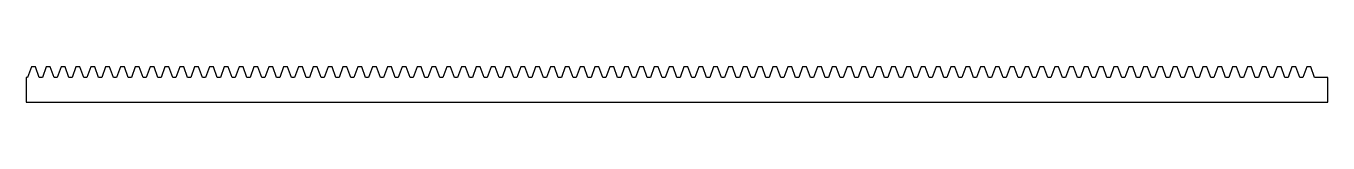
# Model space of a CAD drawing. Header units: millimetres. Extents: x 0 to 552, y 0 to 15.
import ezdxf

# ---------------------------------------------------------------- set-up
doc = ezdxf.new("R2010")
doc.units = ezdxf.units.MM

msp = doc.modelspace()

# ---------------------------------------------------------------- linework, layer by layer
msp.add_lwpolyline([(551.64, 0), (551.64, 10.5), (545.98, 10.5), (544.34, 15), (542.65, 15), (541.01, 10.5), (539.69, 10.5), (538.06, 15), (536.37, 15), (534.73, 10.5), (533.41, 10.5), (531.77, 15), (530.09, 15), (528.45, 10.5), (527.13, 10.5), (525.49, 15), (523.8, 15), (522.17, 10.5), (520.84, 10.5), (519.21, 15), (517.52, 15), (515.88, 10.5), (514.56, 10.5), (512.92, 15), (511.24, 15), (509.6, 10.5), (508.28, 10.5), (506.64, 15), (504.95, 15), (503.32, 10.5), (501.99, 10.5), (500.36, 15), (498.67, 15), (497.03, 10.5), (495.71, 10.5), (494.07, 15), (492.39, 15), (490.75, 10.5), (489.43, 10.5), (487.79, 15), (486.1, 15), (484.47, 10.5), (483.14, 10.5), (481.51, 15), (479.82, 15), (478.18, 10.5), (476.86, 10.5), (475.22, 15), (473.54, 15), (471.9, 10.5), (470.58, 10.5), (468.94, 15), (467.25, 15), (465.62, 10.5), (464.29, 10.5), (462.66, 15), (460.97, 15), (459.33, 10.5), (458.01, 10.5), (456.37, 15), (454.69, 15), (453.05, 10.5), (451.73, 10.5), (450.09, 15), (448.4, 15), (446.77, 10.5), (445.45, 10.5), (443.81, 15), (442.12, 15), (440.48, 10.5), (439.16, 10.5), (437.52, 15), (435.84, 15), (434.2, 10.5), (432.88, 10.5), (431.24, 15), (429.56, 15), (427.92, 10.5), (426.6, 10.5), (424.96, 15), (423.27, 15), (421.63, 10.5), (420.31, 10.5), (418.67, 15), (416.99, 15), (415.35, 10.5), (414.03, 10.5), (412.39, 15), (410.71, 15), (409.07, 10.5), (407.75, 10.5), (406.11, 15), (404.42, 15), (402.78, 10.5), (401.46, 10.5), (399.83, 15), (398.14, 15), (396.5, 10.5), (395.18, 10.5), (393.54, 15), (391.86, 15), (390.22, 10.5), (388.9, 10.5), (387.26, 15), (385.57, 15), (383.94, 10.5), (382.61, 10.5), (380.98, 15), (379.29, 15), (377.65, 10.5), (376.33, 10.5), (374.69, 15), (373.01, 15), (371.37, 10.5), (370.05, 10.5), (368.41, 15), (366.72, 15), (365.09, 10.5), (363.76, 10.5), (362.13, 15), (360.44, 15), (358.8, 10.5), (357.48, 10.5), (355.84, 15), (354.16, 15), (352.52, 10.5), (351.2, 10.5), (349.56, 15), (347.87, 15), (346.24, 10.5), (344.91, 10.5), (343.28, 15), (341.59, 15), (339.95, 10.5), (338.63, 10.5), (336.99, 15), (335.31, 15), (333.67, 10.5), (332.35, 10.5), (330.71, 15), (329.02, 15), (327.39, 10.5), (326.06, 10.5), (324.43, 15), (322.74, 15), (321.1, 10.5), (319.78, 10.5), (318.14, 15), (316.46, 15), (314.82, 10.5), (313.5, 10.5), (311.86, 15), (310.17, 15), (308.54, 10.5), (307.22, 10.5), (305.58, 15), (303.89, 15), (302.25, 10.5), (300.93, 10.5), (299.29, 15), (297.61, 15), (295.97, 10.5), (294.65, 10.5), (293.01, 15), (291.33, 15), (289.69, 10.5), (288.37, 10.5), (286.73, 15), (285.04, 15), (283.4, 10.5), (282.08, 10.5), (280.44, 15), (278.76, 15), (277.12, 10.5), (275.8, 10.5), (274.16, 15), (272.48, 15), (270.84, 10.5), (269.52, 10.5), (267.88, 15), (266.19, 15), (264.55, 10.5), (263.23, 10.5), (261.6, 15), (259.91, 15), (258.27, 10.5), (256.95, 10.5), (255.31, 15), (253.63, 15), (251.99, 10.5), (250.67, 10.5), (249.03, 15), (247.34, 15), (245.71, 10.5), (244.38, 10.5), (242.75, 15), (241.06, 15), (239.42, 10.5), (238.1, 10.5), (236.46, 15), (234.78, 15), (233.14, 10.5), (231.82, 10.5), (230.18, 15), (228.49, 15), (226.86, 10.5), (225.53, 10.5), (223.9, 15), (222.21, 15), (220.57, 10.5), (219.25, 10.5), (217.61, 15), (215.93, 15), (214.29, 10.5), (212.97, 10.5), (211.33, 15), (209.64, 15), (208.01, 10.5), (206.68, 10.5), (205.05, 15), (203.36, 15), (201.72, 10.5), (200.4, 10.5), (198.76, 15), (197.08, 15), (195.44, 10.5), (194.12, 10.5), (192.48, 15), (190.79, 15), (189.16, 10.5), (187.83, 10.5), (186.2, 15), (184.51, 15), (182.87, 10.5), (181.55, 10.5), (179.91, 15), (178.23, 15), (176.59, 10.5), (175.27, 10.5), (173.63, 15), (171.94, 15), (170.31, 10.5), (168.99, 10.5), (167.35, 15), (165.66, 15), (164.02, 10.5), (162.7, 10.5), (161.06, 15), (159.38, 15), (157.74, 10.5), (156.42, 10.5), (154.78, 15), (153.1, 15), (151.46, 10.5), (150.14, 10.5), (148.5, 15), (146.81, 15), (145.17, 10.5), (143.85, 10.5), (142.21, 15), (140.53, 15), (138.89, 10.5), (137.57, 10.5), (135.93, 15), (134.25, 15), (132.61, 10.5), (131.29, 10.5), (129.65, 15), (127.96, 15), (126.32, 10.5), (125, 10.5), (123.36, 15), (121.68, 15), (120.04, 10.5), (118.72, 10.5), (117.08, 15), (115.4, 15), (113.76, 10.5), (112.44, 10.5), (110.8, 15), (109.11, 15), (107.48, 10.5), (106.15, 10.5), (104.52, 15), (102.83, 15), (101.19, 10.5), (99.87, 10.5), (98.23, 15), (96.55, 15), (94.91, 10.5), (93.59, 10.5), (91.95, 15), (90.26, 15), (88.63, 10.5), (87.3, 10.5), (85.67, 15), (83.98, 15), (82.34, 10.5), (81.02, 10.5), (79.38, 15), (77.7, 15), (76.06, 10.5), (74.74, 10.5), (73.1, 15), (71.41, 15), (69.78, 10.5), (68.45, 10.5), (66.82, 15), (65.13, 15), (63.49, 10.5), (62.17, 10.5), (60.53, 15), (58.85, 15), (57.21, 10.5), (55.89, 10.5), (54.25, 15), (52.56, 15), (50.93, 10.5), (49.6, 10.5), (47.97, 15), (46.28, 15), (44.64, 10.5), (43.32, 10.5), (41.68, 15), (40, 15), (38.36, 10.5), (37.04, 10.5), (35.4, 15), (33.71, 15), (32.08, 10.5), (30.76, 10.5), (29.12, 15), (27.43, 15), (25.79, 10.5), (24.47, 10.5), (22.83, 15), (21.15, 15), (19.51, 10.5), (18.19, 10.5), (16.55, 15), (14.87, 15), (13.23, 10.5), (11.91, 10.5), (10.27, 15), (8.58, 15), (6.94, 10.5), (5.62, 10.5), (3.98, 15), (2.3, 15), (0.66, 10.5), (0, 10.5), (0, 0)], close=True)

doc.saveas('drawing.dxf')
